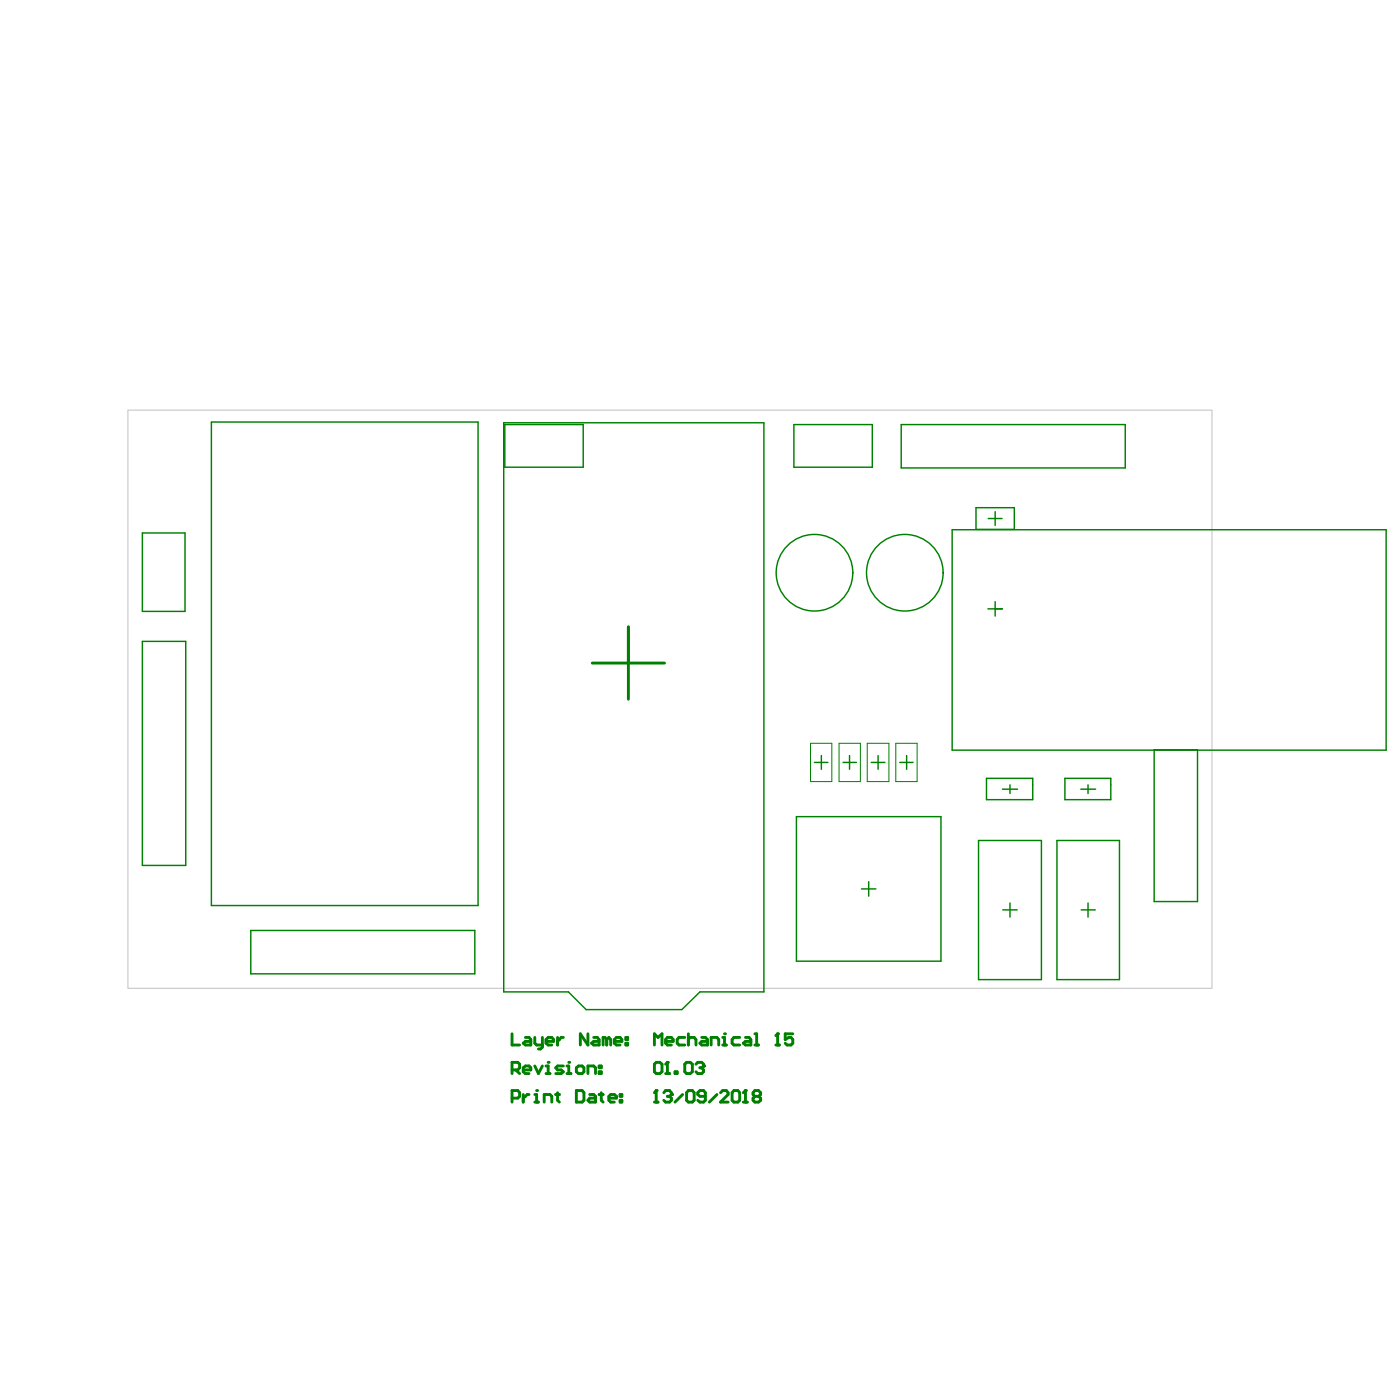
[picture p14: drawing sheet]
<svg xmlns="http://www.w3.org/2000/svg" width="96mm" height="96mm" viewBox="0 0 96 96" stroke-linecap="round" stroke-linejoin="round" font-family="sans-serif">
<path d="M8.8 28.1h74.3v39.6h-74.3z" fill="none" stroke="#c0c0c0" stroke-width=".07"/>
<path d="M55.6 50.9h1.4v2.7h-1.4zM57.5 50.9h1.5v2.7h-1.5zM59.4 50.9h1.5v2.7h-1.5zM61.4 50.9h1.5v2.7h-1.5z" fill="none" stroke="#008000" stroke-width=".07"/>
<g fill="none" stroke="#008000" stroke-width=".1">
<path d="M9.8 36.5h2.9v5.4h-2.9zM14.5 28.9h18.3v33.2h-18.3zM34.5 29h17.9v39h-4.4l-1.3 1.2h-6.5l-1.2-1.2h-4.5zM34.6 29.1h5.4v2.9h-5.4zM54.4 29.1h5.4v2.9h-5.4zM61.8 29.1h15.3v3h-15.3zM65.3 36.3h29.7v15.1h-29.7zM66.9 34.8h2.6v1.5h-2.6zM67.7 35.5h1M68.2 35.1v.9M9.8 44h2.9v15.3h-2.9zM54.6 56h9.9v9.9h-9.9z"/>
<path d="M55.8 52.3h.9M56.3 51.8v.9M57.8 52.3h.9M58.2 51.8v.9M59.7 52.3h1M60.2 51.8v.9M61.7 52.3h.9M62.1 51.8v.9M67.1 57.6h4.3v9.5h-4.3zM67.6 53.3h3.2v1.5h-3.2zM67.7 41.7h1M68.2 41.2v1"/>
<path d="M68.7 54.1h1M69.2 53.8v.6M72.4 57.6h4.3v9.5h-4.3zM73 53.3h3.1v1.5h-3.1zM74.1 54.1h1M74.6 53.8v.6M79.1 51.4h3v10.4h-3zM17.2 63.8h15.3v2.9h-15.3zM59 60.9h1M59.5 60.4v1M68.7 62.4h1M69.2 61.9v1"/>
<path d="M74.1 62.4h1M74.6 61.9v1"/>
<circle cx="55.8" cy="39.3" r="2.63"/>
<circle cx="62" cy="39.3" r="2.63"/>
</g>
<g fill="none" stroke="#008000" stroke-width=".2">
<path d="M40.6 45.4h4.9M43.1 43v4.9M35.1 70.9v.7h.5M35.1 73.3h.4l.1-.1v-.3l-.1-.1h-.4v.8M35.1 75.3h.4l.1-.2v-.2l-.1-.2h-.4v.8M35.3 73.3l.3 .3M35.9 73.3h.5v-.1l-.1-.1h-.3l-.1 .1v.3l.1 .1h.3M35.9 75v.5M36 71.1h.3l.1 .2v.3h-.4l-.1-.1 .1-.1h.4M36.3 75h-.2l-.2 .3M36.7 73.1l.2 .5 .3-.5M36.7 75h.1v.5"/>
<path d="M36.7 75.5h.2M36.7 71.1v.4l.1 .1h.4M36.8 74.7h.1M37.2 71.1v.7l-.1 .1h-.2M37.3 75.5v-.5h.4l.1 .1v.4M37.4 73.6h.3M37.4 73.1h.2v.5M37.4 71.4h.5l-.1-.3h-.2l-.2 .2v.2l.2 .1h.2M37.6 72.8h.1M38.1 75h.2M38.2 71.1v.5M38.2 74.9v.5l.1 .1"/>
<path d="M38.6 73.1h-.4l-.1 .1 .1 .1h.3l.1 .2-.1 .1h-.4M38.6 71.1h-.1l-.3 .3M38.9 73.6h.2M38.9 73.1h.1v.5M39 72.8h.1M39.5 73.2l.2-.1h.2l.1 .1v.3l-.1 .1h-.2l-.2-.1zM39.5 74.7h.4l.1 .2v.5l-.1 .1h-.4zM40.3 73.6v-.5h.4l.1 .1v.4M40.3 70.9v.7l-.5-.7v.7M40.4 75h.3l.1 .1v.4h-.4l-.1-.1 .1-.1h.4M40.7 71.1h.2l.2 .2v.3h-.4l-.2-.1 .2-.1h.4M41.1 73.5h.1v.1h-.1z"/>
<path d="M41.1 73.1h.1v.1h-.1zM41.1 75h.2M41.2 74.9v.5l.1 .1M41.6 71.3l-.1-.2h-.2v.5M41.6 71.3v.3M41.6 71.3l.1-.2 .2 .2v.3M41.7 75.3h.6v-.2l-.2-.1h-.2l-.2 .1v.3l.2 .1h.2M42.1 71.4h.5l-.1-.3h-.2l-.2 .2v.2l.2 .1h.2M42.5 75h.1v.1h-.1zM42.5 75.4h.1v.1h-.1zM42.9 71.5h.1v.1h-.1zM42.9 71.1h.1v.2h-.1z"/>
<path d="M44.9 75.5h.2M44.9 71.6v-.7l.2 .2 .3-.2v.7M45 74.7h.1M45 72.8h.2l.2 .1v.6l-.2 .1h-.2l-.1-.1v-.6zM45 74.7v.8M45 74.7l-.1 .2M45.5 74.9l.1-.2h.3l.1 .3M45.6 73.6h.3M45.6 71.4h.5l-.1-.3h-.3l-.1 .2v.2l.1 .1h.3M45.7 72.8h.1M45.7 75.1h.2M45.7 72.8v.8"/>
<path d="M45.7 72.8l-.1 .1M45.9 75.1l.1 .2v.1l-.1 .1h-.3l-.1-.1M46 75h.1M46 75l-.1 .1M46.3 73.5h.1v.1h-.1zM46.8 75l-.5 .5M46.9 71.1h-.4l-.1 .2v.2l.1 .1h.4M47.1 72.8h.2l.2 .1v.6l-.2 .1h-.2l-.2-.1v-.6zM47.2 74.7h.3l.1 .2v.5l-.1 .1h-.3l-.1-.1v-.5zM47.2 71.3l.1-.2h.3l.1 .2v.3M47.2 70.9v.7M47.7 72.9l.1-.1h.3l.1 .3"/>
<path d="M48 73.2h.1M48.1 73.2l.1 .1-.1 .3h-.3l-.1-.1M48.1 71.1h.2l.2 .2v.3h-.4l-.1-.1 .1-.1h.4M48.2 73.1h.1M48.2 73.1l-.1 .1M48.3 75.1h-.3l-.2-.1 .2-.3h.2l.1 .2v.5l-.1 .1h-.2l-.2-.1M48.7 71.6v-.5h.4l.2 .2v.3M49.1 75l-.5 .5M49.4 74.9l.1-.2h.3l.1 .2v.1l-.5 .5h.5M49.5 71.6h.3M49.5 71.1h.2v.5M49.7 70.9h.1"/>
<path d="M50.3 74.7h.3l.1 .2v.5l-.1 .1h-.3l-.1-.1v-.5zM50.7 71.1h-.4l-.1 .2v.2l.1 .1h.4M50.9 75.5h.3M51.1 74.7h.1M51.1 71.1h.2l.2 .2v.3h-.4l-.2-.1 .2-.1h.4M51.1 74.7v.8M51.1 74.7l-.2 .2M51.7 75.1l-.1-.1 .1-.3h.3l.1 .2v.1l-.1 .1M51.7 75.1l-.1 .2v.1l.1 .1h.3l.1-.1v-.1l-.1-.2M51.7 75.1h.3M51.7 71.6h.3M51.7 70.9h.2v.7"/>
<path d="M53.2 71.6h.2M53.3 70.9h.1M53.3 70.9l-.1 .1M53.3 70.9v.7M54.3 70.9h-.5v.4l.4-.2 .1 .2v.2l-.1 .1h-.3l-.1-.1"/>
</g>
</svg>
